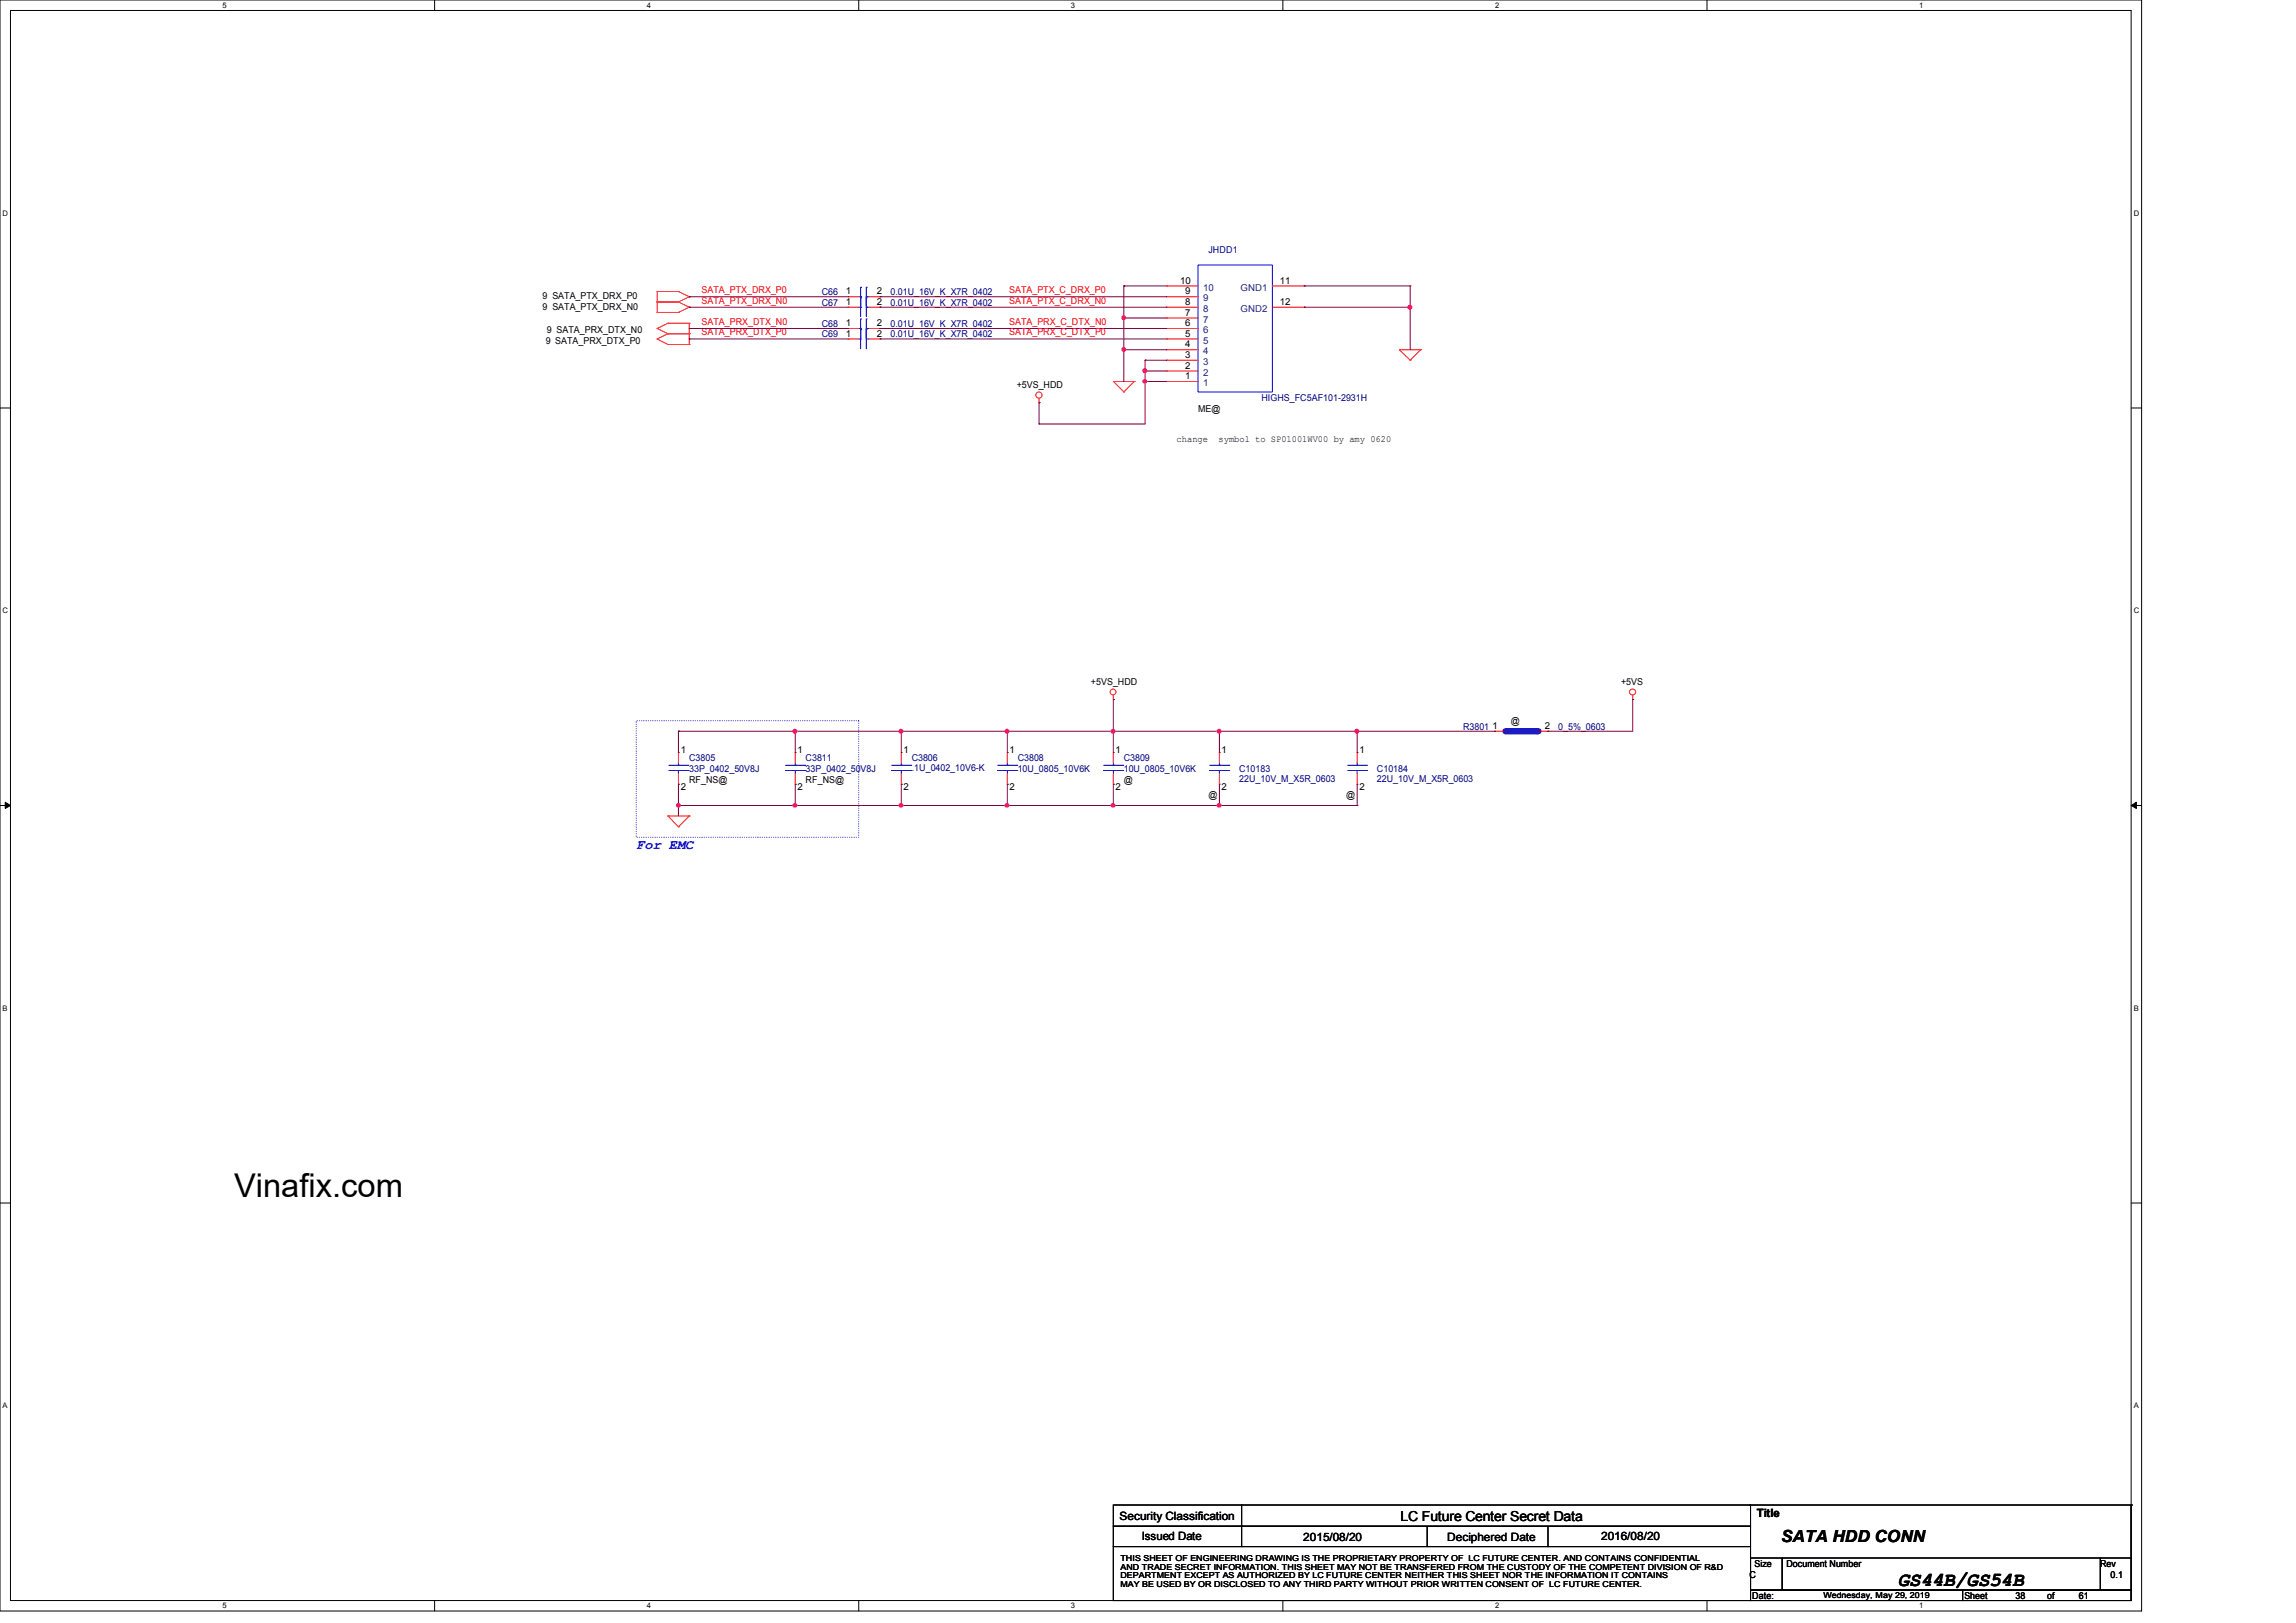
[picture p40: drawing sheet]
<svg xmlns="http://www.w3.org/2000/svg" width="297mm" height="210mm" viewBox="0 0 297 210" stroke-linecap="round" stroke-linejoin="round" font-family="sans-serif">
<defs><g id="words">
<text font-size="4.2" x="30.3" y="154.9">Vinafix.com</text>
<text font-size="2.6" x="245.5" y="205.1">GS44B/GS54B</text>
<text font-size="2.2" x="230.4" y="199.5">SATA HDD CONN</text>
<text font-size="1.8" fill="#00f" x="82.3" y="109.9">For EMC</text>
<text font-size="1.8" x="181.2" y="196.8">LC Future Center Secret Data</text>
<g font-size="1.5">
<text x="144.8" y="196.6">Security Classification</text>
<text x="227.2" y="196.3">Title</text>
<text x="147.7" y="199.3">Issued Date</text>
<text x="168.6" y="199.4">2015/08/20</text>
<text x="187.2" y="199.4">Deciphered Date</text>
<text x="207.1" y="199.3">2016/08/20</text>
</g>
<g font-size="1.2" fill="#000080">
<text x="156.3" y="32.7">JHDD1</text>
<text x="106.3" y="39.5">C67</text>
<text x="106.3" y="38.1">C66</text>
<text x="115.2" y="39.5">0.01U_16V_K_X7R_0402</text>
<text x="115.2" y="38.1">0.01U_16V_K_X7R_0402</text>
<text x="106.3" y="42.3">C68</text>
<text x="106.3" y="43.6">C69</text>
<text x="115.2" y="42.3">0.01U_16V_K_X7R_0402</text>
<text x="115.2" y="43.6">0.01U_16V_K_X7R_0402</text>
<text x="163.2" y="51.9">HIGHS_FC5AF101-2931H</text>
<text x="189.3" y="94.4">R3801</text>
<text x="201.6" y="94.4">0_5%_0603</text>
<text x="89.1" y="98.5">C3805</text>
<text x="89.1" y="99.9">33P_0402_50V8J</text>
<text x="104.2" y="98.5">C3811</text>
<text x="104.2" y="99.9">33P_0402_50V8J</text>
<text x="117.9" y="98.5">C3806</text>
<text x="117.9" y="99.7">.1U_0402_10V6-K</text>
<text x="131.6" y="98.5">C3808</text>
<text x="131.6" y="99.9">10U_0805_10V6K</text>
<text x="145.4" y="98.5">C3809</text>
<text x="145.4" y="99.9">10U_0805_10V6K</text>
<text x="160.3" y="99.9">C10183</text>
<text x="160.3" y="101.1">22U_10V_M_X5R_0603</text>
<text x="178.1" y="99.9">C10184</text>
<text x="178.1" y="101.1">22U_10V_M_X5R_0603</text>
</g>
<g font-size="1.2">
<text x="70.2" y="38.7">9 SATA_PTX_DRX_P0</text>
<text x="70.2" y="40.1">9 SATA_PTX_DRX_N0</text>
<text x="109.4" y="39.5">1</text>
<text x="109.4" y="38.1">1</text>
<text x="113.4" y="39.5">2</text>
<text x="113.4" y="38.1">2</text>
<text x="152.6" y="36.7">10</text>
<text x="153.3" y="40.9">7</text>
<text x="153.3" y="39.5">8</text>
<text x="153.3" y="38.1">9</text>
<text x="165.6" y="36.7">11</text>
<text x="165.6" y="39.5">12</text>
<text x="70.6" y="44.5">9 SATA_PRX_DTX_P0</text>
<text x="70.7" y="43.1">9 SATA_PRX_DTX_N0</text>
<text x="109.4" y="42.2">1</text>
<text x="109.4" y="43.6">1</text>
<text x="113.4" y="42.2">2</text>
<text x="113.4" y="43.6">2</text>
<text x="153.3" y="47.7">2</text>
<text x="153.3" y="46.3">3</text>
<text x="153.3" y="45">4</text>
<text x="153.3" y="43.6">5</text>
<text x="153.3" y="42.2">6</text>
<text x="131.5" y="50.3">+5VS_HDD</text>
<text x="153.3" y="49.1">1</text>
<text x="155" y="53.3">ME@</text>
<text x="152.2" y="57.2">change</text>
<text x="157.6" y="57.2">symbol to SP01001WV00 by amy 0620</text>
<text x="141.1" y="88.6">+5VS_HDD</text>
<text x="209.7" y="88.6">+5VS</text>
<text x="193.1" y="94.3">1</text>
<text x="195.4" y="93.7">@</text>
<text x="199.8" y="94.3">2</text>
<text x="88" y="97.5">1</text>
<text x="89.1" y="101.3">RF_NS@</text>
<text x="103.2" y="97.5">1</text>
<text x="104.2" y="101.3">RF_NS@</text>
<text x="116.9" y="97.5">1</text>
<text x="130.6" y="97.5">1</text>
<text x="144.3" y="97.5">1</text>
<text x="145.4" y="101.3">@</text>
<text x="158" y="97.5">1</text>
<text x="175.8" y="97.5">1</text>
<text x="88" y="102.2">2</text>
<text x="103.2" y="102.2">2</text>
<text x="116.9" y="102.2">2</text>
<text x="130.6" y="102.2">2</text>
<text x="144.3" y="102.2">2</text>
<text x="156.3" y="103.3">@</text>
<text x="158" y="102.2">2</text>
<text x="174.1" y="103.3">@</text>
<text x="175.8" y="102.2">2</text>
<text x="227" y="202.7">Size</text>
<text x="231.1" y="202.7">Document Number</text>
<text x="271.7" y="202.7">Rev</text>
<text x="226.3" y="204.1">C</text>
<text x="226.7" y="206.9">Date:</text>
<text x="254.1" y="206.9">Sheet</text>
<text x="260.7" y="206.9">38</text>
<text x="264.8" y="206.9">of</text>
<text x="268.9" y="206.9">61</text>
<text x="273" y="204.1">0.1</text>
</g>
<g font-size="1.2" fill="#f00">
<text x="90.8" y="37.9">SATA_PTX_DRX_P0</text>
<text x="90.8" y="39.3">SATA_PTX_DRX_N0</text>
<text x="130.5" y="37.9">SATA_PTX_C_DRX_P0</text>
<text x="130.5" y="39.3">SATA_PTX_C_DRX_N0</text>
<text x="90.8" y="43.4">SATA_PRX_DTX_P0</text>
<text x="90.8" y="42">SATA_PRX_DTX_N0</text>
<text x="130.5" y="42">SATA_PRX_C_DTX_N0</text>
<text x="130.5" y="43.4">SATA_PRX_C_DTX_P0</text>
</g>
<g font-size="1.2" fill="#004080">
<text x="155.7" y="41.7">7</text>
<text x="155.7" y="40.3">8</text>
<text x="155.7" y="39">9</text>
<text x="155.7" y="37.6">10</text>
<text x="160.5" y="37.6">GND1</text>
<text x="160.5" y="40.3">GND2</text>
<text x="155.7" y="47.2">3</text>
<text x="155.7" y="45.8">4</text>
<text x="155.7" y="44.5">5</text>
<text x="155.7" y="43.1">6</text>
<text x="155.7" y="50">1</text>
<text x="155.7" y="48.6">2</text>
</g>
<g font-size="1.1">
<text x="144.9" y="202">THIS SHEET OF ENGINEERING DRAWING IS THE PROPRIETARY PROPERTY OF LC FUTURE CENTER. AND CONTAINS CONFIDENTIAL</text>
<text x="144.9" y="203.1">AND TRADE SECRET INFORMATION. THIS SHEET MAY NOT BE TRANSFERED FROM THE CUSTODY OF THE COMPETENT DIVISION OF R&amp;D</text>
<text x="144.9" y="204.2">DEPARTMENT EXCEPT AS AUTHORIZED BY LC FUTURE CENTER NEITHER THIS SHEET NOR THE INFORMATION IT CONTAINS</text>
<text x="144.9" y="205.3">MAY BE USED BY OR DISCLOSED TO ANY THIRD PARTY WITHOUT PRIOR WRITTEN CONSENT OF LC FUTURE CENTER.</text>
<text x="235.9" y="206.7">Wednesday, May 29, 2019</text>
</g>
<g font-size="1">
<text x="28.8" y="1">5</text>
<text x="83.7" y="1">4</text>
<text x="138.5" y="1">3</text>
<text x="193.4" y="1">2</text>
<text x="248.3" y="1">1</text>
<text x=".3" y="27.9">D</text>
<text x="276" y="27.9">D</text>
<text x=".3" y="79.4">C</text>
<text x="276" y="79.4">C</text>
<text x=".3" y="130.8">B</text>
<text x="276" y="130.8">B</text>
<text x=".3" y="182.2">A</text>
<text x="276" y="182.2">A</text>
<text x="28.8" y="208.1">5</text>
<text x="83.7" y="208.1">4</text>
<text x="138.5" y="208.1">3</text>
<text x="193.4" y="208.1">2</text>
<text x="248.3" y="208.1">1</text>
</g>
</g></defs>
<path d="M0 0h277v208.4h-277zM1.4 1.4h274.3v205.7h-274.3z" fill="none" stroke="#000" stroke-width=".13"/>
<g fill="#fff">
<path d="M28.8 .1h.5v1.1h-.5z"/>
<path d="M28.8 207.2h.5v1.1h-.5z"/>
</g>
<path d="M56.2 0v1.4M56.2 207.1v1.3" fill="none" stroke="#000" stroke-width=".13"/>
<g fill="#fff">
<path d="M83.7 .1h.5v1.1h-.5z"/>
<path d="M83.7 207.2h.5v1.1h-.5z"/>
</g>
<path d="M111.1 0v1.4M111.1 207.1v1.3" fill="none" stroke="#000" stroke-width=".13"/>
<g fill="#fff">
<path d="M138.5 .1h.6v1.1h-.6z"/>
<path d="M138.5 207.2h.6v1.1h-.6z"/>
</g>
<path d="M165.9 0v1.4M165.9 207.1v1.3" fill="none" stroke="#000" stroke-width=".13"/>
<g fill="#fff">
<path d="M193.4 .1h.5v1.1h-.5z"/>
<path d="M193.4 207.2h.5v1.1h-.5z"/>
</g>
<path d="M220.8 0v1.4M220.8 207.1v1.3" fill="none" stroke="#000" stroke-width=".13"/>
<g fill="#fff">
<path d="M248.2 .1h.6v1.1h-.6z"/>
<path d="M248.2 207.2h.6v1.1h-.6z"/>
</g>
<path d="M.3 27.6h.8" fill="none" stroke="#fff" stroke-width="1.1" stroke-linecap="butt"/>
<path d="M276 27.1h.7v1.1h-.7z" fill="#fff"/>
<path d="M.3 79h.8" fill="none" stroke="#fff" stroke-width="1.1" stroke-linecap="butt"/>
<path d="M276 78.5h.7v1.1h-.7z" fill="#fff"/>
<path d="M0 52.8h1.4M275.7 52.8h1.3" fill="none" stroke="#000" stroke-width=".13"/>
<g fill="#fff">
<path d="M.3 129.9h.7v1.1h-.7z"/>
<path d="M276 129.9h.6v1.1h-.6z"/>
</g>
<path d="M0 104.2h1.4M275.7 104.2h1.3" fill="none" stroke="#000" stroke-width=".13"/>
<path d="M.7 103.8l.7 .4-.7 .4zM275.7 104.2l.7-.4v.8z" fill="#000" stroke="#000" stroke-width=".13"/>
<g fill="#fff">
<path d="M.3 181.4h.7v1.1h-.7z"/>
<path d="M276 181.4h.6v1.1h-.6z"/>
</g>
<g fill="none" stroke="#000" stroke-width=".13">
<path d="M0 155.7h1.4M275.7 155.7h1.3M144 194.7h82.4v2.8h-82.4zM144 197.5h82.4v2.6h-82.4zM160.6 197.5h.1M160.6 194.7v5.4M184.6 197.5v2.6M200.2 197.5v2.6M226.3 194.7h49.4M275.7 194.7h.1M275.7 194.7v6.9M144 200.1h82.4v7h-82.4z"/>
<path d="M160.6 200.1h.1M184.6 200.1h.1M200.2 200.1h.1M226.4 201.6h4.1v4.1h-4.1zM226.4 205.7h27.5v1.4h-27.5zM230.5 201.6h41.2v4.1h-41.2zM253.9 205.7h21.8v1.4h-21.8zM271.7 201.6h4v4.1h-4z"/>
</g>
<path d="M82.3 93.3h28.8v15h-28.8z" fill="none" stroke="#00f" stroke-width=".13" stroke-dasharray="0 .3"/>
<g fill="none" stroke="#f00" stroke-width=".13">
<path d="M85 39.1h.1M85 37.7h.1M85 37.7h2.8M85 39.1h2.8M85 37.7v2.7M87.8 37.7h.1M87.8 39.1h.1M87.8 37.7l1.4 .7M87.8 39.1l1.4 .7M89.2 38.4h.1M89.2 39.8h.1M89.2 38.4l-1.4 .7"/>
<path d="M89.2 39.8l-1.4 .6M109.7 39.8h.1M109.7 38.4h.1M109.7 39.8h1.4M109.7 38.4h1.4M112.4 39.8h1.4M112.4 38.4h1.4M113.8 39.8h.1M113.8 38.4h.1M150.9 39.8h.1M150.9 38.4h.1M150.9 37h.1"/>
<path d="M150.9 39.8h4.1M150.9 38.4h4.1M150.9 37h4.1M164.6 39.8h4.1M164.6 37h4.1M168.7 37h.1M168.7 39.8h.1M85 42.5h.1M85 43.9h.1M85 40.4h.1M85 42.5l1.4 .7M85 43.9l1.4 .7"/>
<path d="M85 40.4h2.8M86.4 41.8h.1M86.4 43.2h.1M86.4 44.6h.1M86.4 41.8h2.8M86.4 41.8l-1.4 .7M86.4 43.2h2.8M86.4 43.2l-1.4 .7M86.4 44.6h2.8M87.8 40.4h.1M89.2 43.2h.1M89.2 41.8h.1"/>
<path d="M89.2 44.6h.1M89.2 41.8v2.8M109.7 42.5h.1M109.7 43.9h.1M109.7 42.5h1.4M109.7 43.9h1.4M112.4 42.5h1.4M112.4 43.9h1.4M113.8 42.5h.1M113.8 43.9h.1M134.4 52.1h.1M134.4 51.6v.5"/>
<path d="M144 49.4h.1M144 49.4h2.7M144 49.4l1.4 1.3M145.4 50.7h.1M146.7 49.4h.1M146.7 49.4l-1.3 1.3M150.9 49.4h.1M150.9 48h.1M150.9 46.6h.1M150.9 45.3h.1M150.9 43.9h.1M150.9 42.5h.1"/>
<path d="M150.9 41.1h.1M150.9 49.4h4.1M150.9 45.3h4.1M150.9 42.5h4.1M150.9 43.9h4.1M150.9 48h4.1M150.9 46.6h4.1M150.9 41.1h4.1M181 45.3h.1M181 45.3h2.8M181 45.3l1.4 1.3M182.4 46.6h.1"/>
<path d="M183.8 45.3h.1M183.8 45.3l-1.4 1.3M87.8 97.4h.1M87.8 97.4v1.3M102.9 97.4h.1M102.9 97.4v1.3M116.6 97.4h.1M116.6 97.4v1.3M130.3 97.4h.1M130.3 97.4v1.3M144 90.5h.1M144 97.4h.1"/>
<path d="M144 90v.5M144 97.4v1.3M211.2 90.5h.1M211.2 90v.5M86.4 105.6h.1M86.4 105.6h2.8M86.4 105.6l1.4 1.4M87.8 107h.1M87.8 101.5h.1M87.8 100.1v1.4M89.2 105.6h.1M89.2 105.6l-1.4 1.4"/>
<path d="M102.9 101.5h.1M102.9 100.1v1.4M116.6 101.5h.1M116.6 100.1v1.4M130.3 101.5h.1M130.3 100.1v1.4M144 101.5h.1M144 100.1v1.4"/>
<circle cx="134.4" cy="51.1" r=".4"/>
<circle cx="144" cy="89.5" r=".38"/>
<circle cx="211.2" cy="89.5" r=".39"/>
</g>
<g fill="none" stroke="#00f" stroke-width=".13">
<path d="M111.1 39.8h.2M111.1 38.4h.2M111.3 39.8h.1M111.3 38.5h.1M111.3 38.4h.1M111.3 37.2h.1M111.3 37.2v3.8M112.1 38.5h.1M112.1 39.8h.1M112.1 37.2h.1M112.1 38.4h.1M112.1 39.8h.3"/>
<path d="M112.1 37.2v3.8M112.1 38.4h.3M155 34.3h9.6v16.4h-9.6zM111.1 42.5h.2M111.1 43.9h.2M111.3 42.5h.1M111.3 41.3h.1M111.3 43.9h.1M111.3 42.6h.1M111.3 41.3v3.8M112.1 41.3h.1M112.1 42.5h.1"/>
<path d="M112.1 42.6h.1M112.1 43.9h.1M112.1 41.3v3.8M112.1 42.5h.3M112.1 43.9h.3M86.5 99.7h2.5M86.5 99h2.5M87.8 99h.1M87.8 99.7h.1M87.8 98.7v.3M87.8 99.7v.4M89 99.7h.1"/>
<path d="M89 99h.1M101.6 99.7h2.5M101.6 99h2.5M102.9 99h.1M102.9 99.7h.1M102.9 98.7v.3M102.9 99.7v.4M104.1 99.7h.1M104.1 99h.1M115.3 99.7h2.5M115.3 99h2.5M116.6 99h.1"/>
<path d="M116.6 99.7h.1M116.6 98.7v.3M116.6 99.7v.4M117.8 99.7h.1M117.8 99h.1M129 99.7h2.5M129 99h2.5M130.3 99h.1M130.3 99.7h.1M130.3 98.7v.3M130.3 99.7v.4M131.5 99.7h.1"/>
<path d="M131.5 99h.1M142.7 99.7h2.5M142.7 99h2.5M144 99h.1M144 99.7h.1M144 98.7v.3M144 99.7v.4M145.2 99.7h.1M145.2 99h.1"/>
</g>
<path d="M194.7 94.6h4.2" fill="none" stroke="#00f" stroke-width=".8"/>
<circle cx="198.9" cy="94.6" r=".4" fill="#00f"/>
<path d="M157.7 97.4h.1M157.7 97.4v1.3M175.6 97.4h.1M175.6 97.4v1.3M193.4 94.6h.1M193.4 94.6h1.3M198.9 94.6h1.3M200.2 94.6h.1M157.7 101.5h.1M157.7 100.1v1.4M175.6 101.5h.1M175.6 100.1v1.4" fill="none" stroke="#f00" stroke-width=".13"/>
<g fill="none" stroke="#00f" stroke-width=".13">
<path d="M156.5 99.7h2.5M156.5 99h2.5M157.7 99h.1M157.7 99.7h.1M157.7 98.7v.3M157.7 99.7v.4M159 99.7h.1M159 99h.1M174.3 99.7h2.5M174.3 99h2.5M175.6 99h.1M175.6 99.7h.1"/>
<path d="M175.6 98.7v.3M175.6 99.7v.4M176.8 99.7h.1M176.8 99h.1"/>
</g>
<g fill="none" stroke="#800040" stroke-width=".13">
<path d="M89.2 38.4h.1M89.2 39.8h.1M89.2 38.4h20.5M89.2 39.8h20.5M113.8 38.4h.1M113.8 39.8h.1M113.8 38.4h37.1M113.8 39.8h37.1M145.4 37h.1M145.4 37v12.4M145.4 37h5.5M168.7 37h.1"/>
<path d="M168.7 39.8h.1M168.7 39.8h13.7M168.7 37h13.7M182.4 37h.1M182.4 39.8h.1M182.4 37v8.3M89.2 43.9h.1M89.2 42.5h.1M89.2 43.9h20.5M89.2 42.5h20.5M113.8 42.5h.1M113.8 43.9h.1"/>
<path d="M113.8 43.9h37.1M113.8 42.5h37.1M134.4 52.1h.1M134.4 54.9h.1M134.4 52.1v2.8M145.4 45.3h.1M145.4 41.1h.1M145.4 45.3h5.5M145.4 41.1h5.5M148.1 48h.1M148.1 49.4h.1M148.1 46.6h.1"/>
<path d="M148.1 48h2.8M148.1 49.4h2.8M148.1 46.6h2.8M148.1 46.6v8.3h-13.7M87.8 94.6h.1M87.8 94.6h105.6M87.8 94.6v2.8M102.9 94.6h.1M102.9 94.6v2.8M116.6 94.6h.1M116.6 94.6v2.8M130.3 94.6h.1"/>
<path d="M130.3 94.6v2.8M144 90.5h.1M144 94.6h.1M144 90.5v6.9M157.7 94.6h.1M157.7 94.6v2.8M175.6 94.6h.1M175.6 94.6v2.8M193.4 94.6h.1M200.2 94.6h.1M211.2 90.5h.1M211.2 90.5v4.1h-11"/>
<path d="M87.8 104.2h.1M87.8 101.5h.1M87.8 104.2h87.8M87.8 101.5v4.1M102.9 101.5h.1M102.9 104.2h.1M102.9 101.5v2.7M116.6 104.2h.1M116.6 101.5h.1M116.6 101.5v2.7M130.3 101.5h.1M130.3 104.2h.1"/>
<path d="M130.3 101.5v2.7M144 101.5h.1M144 104.2h.1M144 101.5v2.7M157.7 104.2h.1M157.7 101.5v2.7M175.6 104.2h.1M175.6 101.5v2.7"/>
</g>
<g fill="#f0f" stroke="#f0f" stroke-width=".13">
<circle cx="116.5" cy="94.6" r=".25"/>
<circle cx="102.8" cy="94.6" r=".25"/>
<circle cx="116.6" cy="104.2" r=".24"/>
<circle cx="102.8" cy="104.2" r=".24"/>
<circle cx="144" cy="104.2" r=".24"/>
<circle cx="130.3" cy="104.2" r=".24"/>
<circle cx="87.8" cy="104.2" r=".24"/>
<circle cx="144" cy="94.6" r=".25"/>
<circle cx="130.3" cy="94.6" r=".25"/>
<circle cx="148.1" cy="48" r=".25"/>
<circle cx="148.1" cy="49.4" r=".24"/>
<circle cx="145.3" cy="45.2" r=".24"/>
<circle cx="145.3" cy="41.1" r=".24"/>
<circle cx="182.4" cy="39.8" r=".25"/>
<circle cx="157.7" cy="94.6" r=".25"/>
<circle cx="175.5" cy="94.6" r=".25"/>
<circle cx="157.7" cy="104.2" r=".24"/>
</g>
<use href="#words"/>
</svg>
